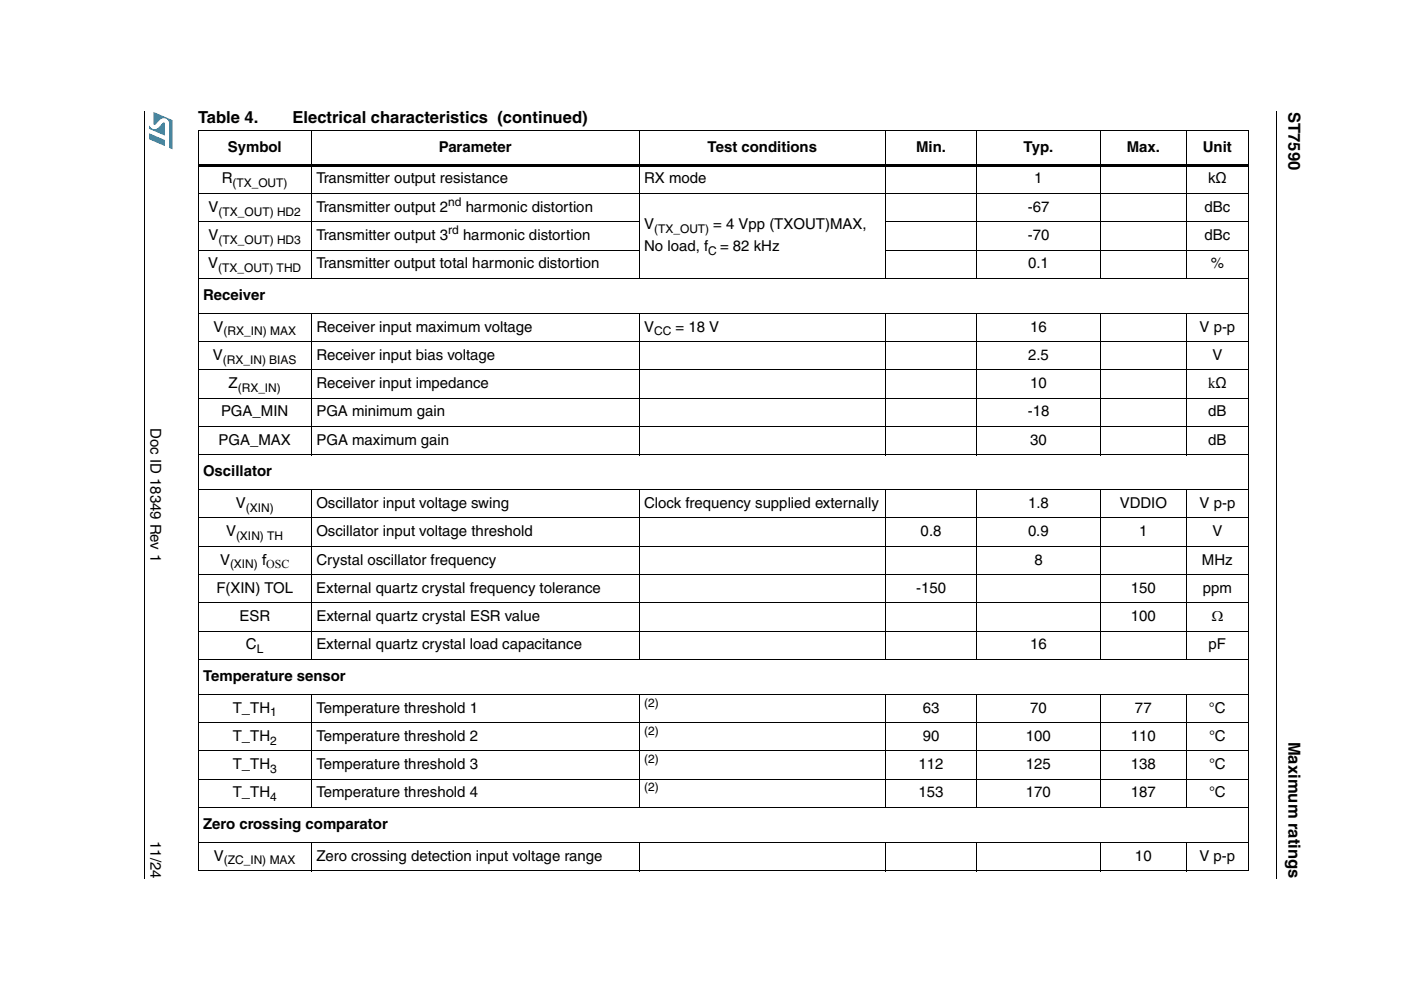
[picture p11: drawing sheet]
<svg xmlns="http://www.w3.org/2000/svg" width="297mm" height="210mm" viewBox="0 0 297 210" stroke-linecap="round" stroke-linejoin="round" font-family="sans-serif">
<defs><g id="words">
<g font-size="3.5">
<text x="273.2" y="23.7" transform="rotate(90 273.2 23.7)">ST7590</text>
<text x="42" y="26.1">Table 4.</text>
<text x="62" y="26.1">Electrical characteristics (continued)</text>
<text x="273.2" y="157.2" transform="rotate(90 273.2 157.2)">Maximum ratings</text>
</g>
<g font-size="3.2">
<text x="48.3" y="32.2">Symbol</text>
<text x="93.1" y="32.2">Parameter</text>
<text x="150" y="32.2">Test conditions</text>
<text x="194.2" y="32.2">Min.</text>
<text x="217" y="32.2">Typ.</text>
<text x="238.9" y="32.2">Max.</text>
<text x="255" y="32.2">Unit</text>
<text x="47" y="38.9">R</text>
<text x="67.1" y="38.9">Transmitter output resistance</text>
<text x="136.6" y="38.9">RX mode</text>
<text x="219.3" y="38.9">1</text>
<text x="256.1" y="38.9">kΩ</text>
<text x="44.2" y="44.9">V</text>
<text x="67.1" y="44.9">Transmitter output 2</text>
<text x="98.7" y="44.9">harmonic distortion</text>
<text x="217.9" y="44.9">-67</text>
<text x="255.4" y="44.9">dBc</text>
<text x="44.2" y="50.9">V</text>
<text x="67.1" y="50.9">Transmitter output 3</text>
<text x="98.2" y="50.9">harmonic distortion</text>
<text x="136.6" y="53.2">No load, f</text>
<text x="136.6" y="48.6">V</text>
<text x="151.2" y="48.6">= 4 Vpp (TXOUT)MAX,</text>
<text x="152.7" y="53.2">= 82 kHz</text>
<text x="217.9" y="50.9">-70</text>
<text x="255.4" y="50.9">dBc</text>
<text x="44.2" y="56.9">V</text>
<text x="67.1" y="56.9">Transmitter output total harmonic distortion</text>
<text x="218" y="56.9">0.1</text>
<text x="256.7" y="56.9">%</text>
<text x="43" y="63.6">Receiver</text>
<text x="45.3" y="70.3">V</text>
<text x="67.1" y="70.3">Receiver input maximum voltage</text>
<text x="136.6" y="70.3">V</text>
<text x="143.2" y="70.3">= 18 V</text>
<text x="218.4" y="70.3">16</text>
<text x="254.3" y="70.3">V p-p</text>
<text x="45.1" y="76.3">V</text>
<text x="67.1" y="76.3">Receiver input bias voltage</text>
<text x="218" y="76.3">2.5</text>
<text x="257" y="76.3">V</text>
<text x="48.4" y="82.3">Z</text>
<text x="67.1" y="82.3">Receiver input impedance</text>
<text x="218.4" y="82.3">10</text>
<text x="256.1" y="82.3">kΩ</text>
<text x="46.9" y="88.3">PGA_MIN</text>
<text x="67.1" y="88.3">PGA minimum gain</text>
<text x="217.9" y="88.3">-18</text>
<text x="256.2" y="88.3">dB</text>
<text x="31.9" y="90.8" transform="rotate(90 31.9 90.8)">Doc ID 18349 Rev 1</text>
<text x="46.3" y="94.3">PGA_MAX</text>
<text x="67.1" y="94.3">PGA maximum gain</text>
<text x="218.4" y="94.3">30</text>
<text x="256.2" y="94.3">dB</text>
<text x="43" y="101">Oscillator</text>
<text x="50" y="107.7">V</text>
<text x="67.1" y="107.7">Oscillator input voltage swing</text>
<text x="136.5" y="107.7">Clock frequency supplied externally</text>
<text x="218" y="107.7">1.8</text>
<text x="237.4" y="107.7">VDDIO</text>
<text x="254.3" y="107.7">V p-p</text>
<text x="47.9" y="113.7">V</text>
<text x="67.1" y="113.7">Oscillator input voltage threshold</text>
<text x="195.2" y="113.7">0.8</text>
<text x="218" y="113.7">0.9</text>
<text x="241.5" y="113.7">1</text>
<text x="257" y="113.7">V</text>
<text x="46.6" y="119.7">V</text>
<text x="55.6" y="119.7">f</text>
<text x="67.1" y="119.7">Crystal oscillator frequency</text>
<text x="219.3" y="119.7">8</text>
<text x="254.8" y="119.7">MHz</text>
<text x="45.9" y="125.7">F(XIN) TOL</text>
<text x="67.1" y="125.7">External quartz crystal frequency tolerance</text>
<text x="194.2" y="125.7">-150</text>
<text x="239.7" y="125.7">150</text>
<text x="255" y="125.7">ppm</text>
<text x="50.8" y="131.7">ESR</text>
<text x="67.1" y="131.7">External quartz crystal ESR value</text>
<text x="239.8" y="131.7">100</text>
<text x="256.9" y="131.7">Ω</text>
<text x="52.2" y="137.7">C</text>
<text x="67.1" y="137.7">External quartz crystal load capacitance</text>
<text x="218.4" y="137.7">16</text>
<text x="256.3" y="137.7">pF</text>
<text x="43" y="144.4">Temperature sensor</text>
<text x="49.3" y="151.1">T_TH</text>
<text x="67.1" y="151.1">Temperature threshold 1</text>
<text x="195.7" y="151.1">63</text>
<text x="218.4" y="151.1">70</text>
<text x="240.6" y="151.1">77</text>
<text x="256.3" y="151.1">°C</text>
<text x="49.3" y="157.1">T_TH</text>
<text x="67.1" y="157.1">Temperature threshold 2</text>
<text x="195.7" y="157.1">90</text>
<text x="217.5" y="157.1">100</text>
<text x="239.8" y="157.1">110</text>
<text x="256.3" y="157.1">°C</text>
<text x="49.3" y="163.1">T_TH</text>
<text x="67.1" y="163.1">Temperature threshold 3</text>
<text x="194.8" y="163.1">112</text>
<text x="217.5" y="163.1">125</text>
<text x="239.8" y="163.1">138</text>
<text x="256.3" y="163.1">°C</text>
<text x="49.3" y="169.1">T_TH</text>
<text x="67.1" y="169.1">Temperature threshold 4</text>
<text x="194.8" y="169.1">153</text>
<text x="217.5" y="169.1">170</text>
<text x="239.8" y="169.1">187</text>
<text x="256.3" y="169.1">°C</text>
<text x="31.9" y="178.3" transform="rotate(90 31.9 178.3)">11/24</text>
<text x="43" y="175.8">Zero crossing comparator</text>
<text x="45.3" y="182.5">V</text>
<text x="67.1" y="182.5">Zero crossing detection input voltage range</text>
<text x="240.6" y="182.5">10</text>
<text x="254.3" y="182.5">V p-p</text>
</g>
<g font-size="2.5">
<text x="49.3" y="39.7">(TX_OUT)</text>
<text x="46.3" y="45.7">(TX_OUT) HD2</text>
<text x="95" y="43.6">nd</text>
<text x="46.3" y="51.7">(TX_OUT) HD3</text>
<text x="95" y="49.6">rd</text>
<text x="138.7" y="49.4">(TX_OUT)</text>
<text x="150.1" y="54">C</text>
<text x="46.3" y="57.7">(TX_OUT) THD</text>
<text x="47.4" y="71.1">(RX_IN) MAX</text>
<text x="138.7" y="71.1">CC</text>
<text x="47.2" y="77.1">(RX_IN) BIAS</text>
<text x="50.4" y="83.1">(RX_IN)</text>
<text x="52.1" y="108.5">(XIN)</text>
<text x="50.1" y="114.5">(XIN) TH</text>
<text x="48.8" y="120.5">(XIN) OSC</text>
<text x="54.4" y="138.5">L</text>
<text x="136.6" y="149.8">(2)</text>
<text x="57.3" y="151.9">1</text>
<text x="136.6" y="155.8">(2)</text>
<text x="57.3" y="157.9">2</text>
<text x="136.6" y="161.8">(2)</text>
<text x="57.3" y="163.9">3</text>
<text x="136.6" y="167.8">(2)</text>
<text x="57.3" y="169.9">4</text>
<text x="47.5" y="183.3">(ZC_IN) MAX</text>
</g>
</g></defs>
<g fill="#009ad9">
<path d="M31.6 28.3l3.4 1.4v1.3l-3.4-1.5z"/>
<path d="M32.5 23.7l4.1 1.8v6.2l-.7-.4v-5.1a1.13 1.13 0 0 0-.8-1.1 1.13 1.13 0 0 0-1.2 .3l-1 1.1-.3-.1z"/>
<path d="M31.7 26.6a1.18 1.18 0 0 0 1.8 .5l1.1-1.1h.3l.1 2.8-3.4-1.5z"/>
</g>
<path d="M30.6 23.6l.2 .1zM41.9 34.8h222.8v.5h-222.8zM270.6 23.6l.2 .1z" fill="#000"/>
<g fill="none" stroke="#000" stroke-width=".21">
<path d="M30.7 23.7v162.6M41.9 27.6h222.8M42 27.7v156.8M66 27.5v31.6M135.5 27.5v31.6M187.7 27.5v31.6M207.1 27.5v31.6M233.2 27.5v31.6M251.6 27.5v31.6M264.6 27.7v156.8M270.7 23.7v162.6M41.9 41h222.8"/>
<path d="M41.9 47h93.7M41.9 53h93.7M41.9 59h222.8M187.6 47h77.1M187.6 53h77.1M41.9 66.4h222.8M41.9 72.4h222.8M41.9 78.4h222.8M66 66.3v30.2M135.5 66.3v30.2M187.7 66.3v30.2M207.1 66.3v30.2"/>
<path d="M233.2 66.3v30.2M251.6 66.3v30.2M41.9 84.4h222.8M41.9 90.4h222.8M41.9 96.4h222.8M41.9 103.8h222.8M41.9 109.8h222.8M41.9 115.8h222.8M66 103.7v36.2M135.5 103.7v36.2M187.7 103.7v36.2M207.1 103.7v36.2"/>
<path d="M233.2 103.7v36.2M251.6 103.7v36.2M41.9 121.8h222.8M41.9 127.8h222.8M41.9 133.8h222.8M41.9 139.8h222.8M41.9 147.2h222.8M41.9 153.2h222.8M41.9 159.2h222.8M66 147.1v24.2M135.5 147.1v24.2M187.7 147.1v24.2"/>
<path d="M207.1 147.1v24.2M233.2 147.1v24.2M251.6 147.1v24.2M41.9 165.2h222.8M41.9 171.2h222.8M41.9 178.6h222.8M66 178.5v6.2M135.5 178.5v6.2M187.7 178.5v6.2M207.1 178.5v6.2M233.2 178.5v6.2M251.6 178.5v6.2"/>
<path d="M41.9 184.6h222.8"/>
</g>
<use href="#words"/>
</svg>
